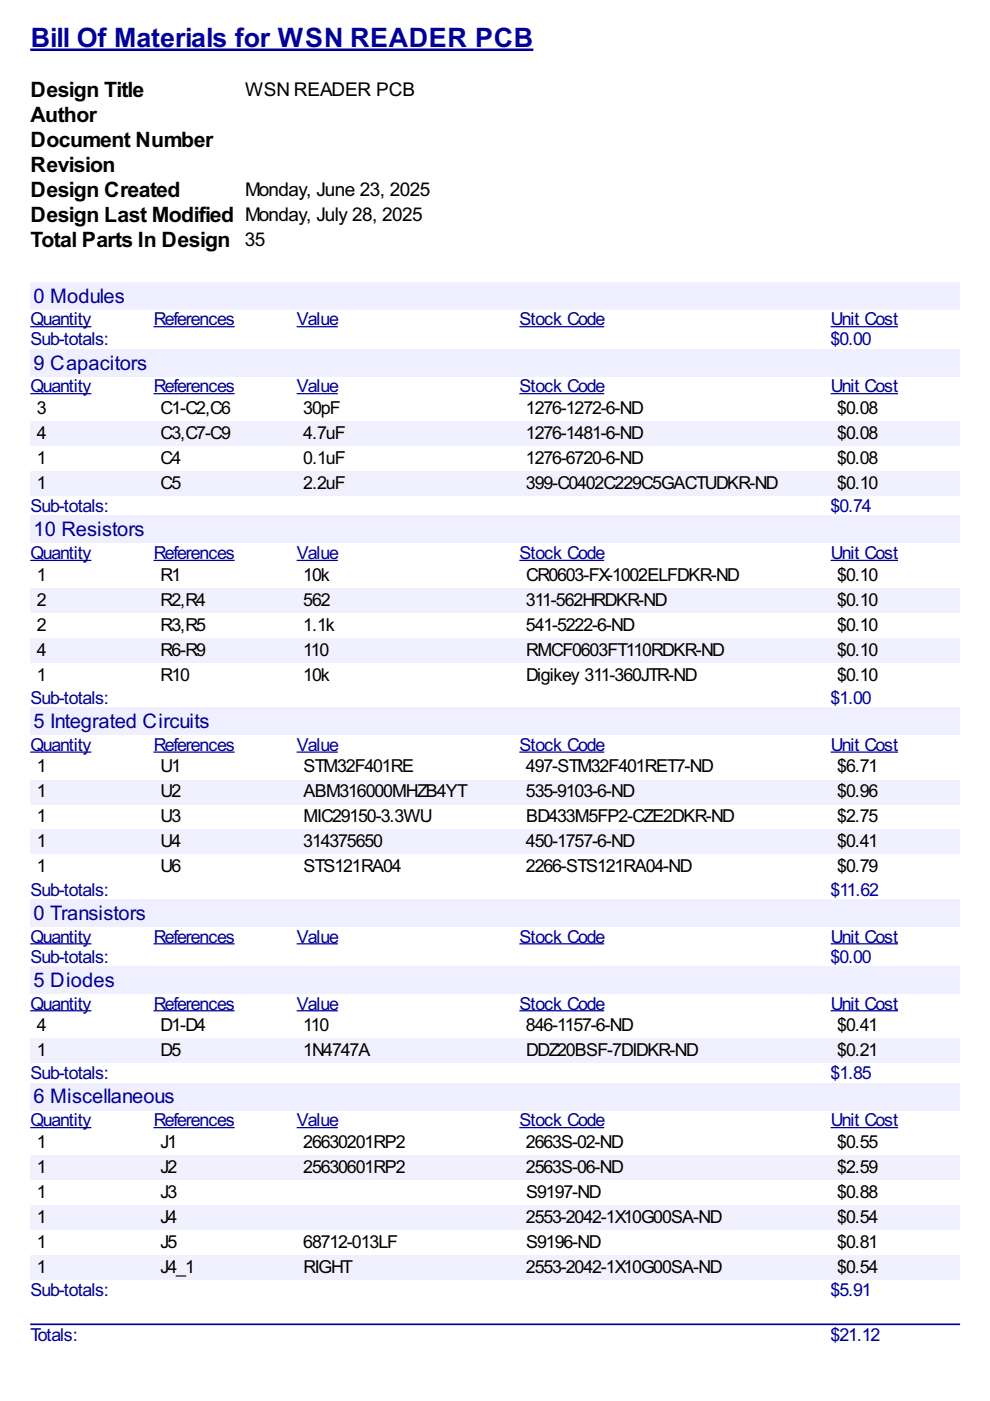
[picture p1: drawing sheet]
<svg xmlns="http://www.w3.org/2000/svg" width="210mm" height="297mm" viewBox="0 0 210 297" stroke-linecap="round" stroke-linejoin="round" font-family="sans-serif">
<defs><g id="words">
<text font-size="6.3" fill="#009" x="6.5" y="10">Bill Of Materials for WSN READER PCB</text>
<g font-size="5">
<text x="6.5" y="20.6">Design Title</text>
<text x="6.5" y="25.9">Author</text>
<text x="6.5" y="31.2">Document Number</text>
<text x="6.5" y="36.5">Revision</text>
<text x="6.5" y="41.8">Design Created</text>
<text x="6.5" y="47.1">Design Last Modified Monday, July 28, 2025</text>
<text x="6.5" y="52.3">Total Parts In Design 35</text>
</g>
<g font-size="4.8" fill="#009">
<text x="7.1" y="64.2">0 Modules</text>
<text x="7.1" y="78.3">9 Capacitors</text>
<text x="7.1" y="113.7">10 Resistors</text>
<text x="7.1" y="154.3">5 Integrated Circuits</text>
<text x="7.1" y="195">0 Transistors</text>
<text x="7.1" y="209.2">5 Diodes</text>
<text x="7.1" y="234">6 Miscellaneous</text>
</g>
<g font-size="4.5">
<text x="52" y="20.3">WSN READER PCB</text>
<text x="52" y="41.5">Monday, June 23, 2025</text>
</g>
<g font-size="4.2" fill="#009">
<text x="6.5" y="69">Quantity</text>
<text x="32.6" y="69">References</text>
<text x="63" y="69">Value</text>
<text x="110.2" y="69">Stock Code</text>
<text x="176.2" y="69">Unit Cost</text>
<text x="6.5" y="73.2">Sub-totals:</text>
<text x="176.1" y="73.2">$0.00</text>
<text x="6.5" y="83.2">Quantity</text>
<text x="32.6" y="83.2">References</text>
<text x="63" y="83.2">Value</text>
<text x="110.2" y="83.2">Stock Code</text>
<text x="176.2" y="83.2">Unit Cost</text>
<text x="6.5" y="108.6">Sub-totals:</text>
<text x="176.1" y="108.6">$0.74</text>
<text x="6.5" y="118.6">Quantity</text>
<text x="32.6" y="118.6">References</text>
<text x="63" y="118.6">Value</text>
<text x="110.2" y="118.6">Stock Code</text>
<text x="176.2" y="118.6">Unit Cost</text>
<text x="6.5" y="149.2">Sub-totals:</text>
<text x="176.1" y="149.2">$1.00</text>
<text x="6.5" y="159.2">Quantity</text>
<text x="32.6" y="159.2">References</text>
<text x="63" y="159.2">Value</text>
<text x="110.2" y="159.2">Stock Code</text>
<text x="176.2" y="159.2">Unit Cost</text>
<text x="6.5" y="189.9">Sub-totals:</text>
<text x="176.1" y="189.9">$11.62</text>
<text x="6.5" y="199.8">Quantity</text>
<text x="32.6" y="199.8">References</text>
<text x="63" y="199.8">Value</text>
<text x="110.2" y="199.8">Stock Code</text>
<text x="176.2" y="199.8">Unit Cost</text>
<text x="6.5" y="204.1">Sub-totals:</text>
<text x="176.1" y="204.1">$0.00</text>
<text x="6.5" y="214">Quantity</text>
<text x="32.6" y="214">References</text>
<text x="63" y="214">Value</text>
<text x="110.2" y="214">Stock Code</text>
<text x="176.2" y="214">Unit Cost</text>
<text x="6.5" y="228.8">Sub-totals:</text>
<text x="176.1" y="228.8">$1.85</text>
<text x="6.5" y="238.8">Quantity</text>
<text x="32.6" y="238.8">References</text>
<text x="63" y="238.8">Value</text>
<text x="110.2" y="238.8">Stock Code</text>
<text x="176.2" y="238.8">Unit Cost</text>
<text x="6.5" y="274.8">Sub-totals:</text>
<text x="176.1" y="274.8">$5.91</text>
<text x="6.5" y="284.4">Totals:</text>
<text x="176.1" y="284.4">$21.12</text>
</g>
<g font-size="4.2">
<text x="7.8" y="87.8">3</text>
<text x="34" y="87.8">C1-C2,C6</text>
<text x="64.3" y="87.8">30pF</text>
<text x="111.5" y="87.8">1276-1272-6-ND</text>
<text x="177.5" y="87.8">$0.08</text>
<text x="7.8" y="93.1">4</text>
<text x="34" y="93.1">C3,C7-C9</text>
<text x="64.3" y="93.1">4.7uF</text>
<text x="111.5" y="93.1">1276-1481-6-ND</text>
<text x="177.5" y="93.1">$0.08</text>
<text x="7.8" y="98.4">1</text>
<text x="34" y="98.4">C4</text>
<text x="64.3" y="98.4">0.1uF</text>
<text x="111.5" y="98.4">1276-6720-6-ND</text>
<text x="177.5" y="98.4">$0.08</text>
<text x="7.8" y="103.7">1</text>
<text x="34" y="103.7">C5</text>
<text x="64.3" y="103.7">2.2uF</text>
<text x="111.5" y="103.7">399-C0402C229C5GACTUDKR-ND</text>
<text x="177.5" y="103.7">$0.10</text>
<text x="7.8" y="123.1">1</text>
<text x="34" y="123.1">R1</text>
<text x="64.3" y="123.1">10k</text>
<text x="111.6" y="123.1">CR0603-FX-1002ELFDKR-ND</text>
<text x="177.5" y="123.1">$0.10</text>
<text x="7.8" y="128.4">2</text>
<text x="34" y="128.4">R2,R4</text>
<text x="64.3" y="128.4">562</text>
<text x="111.5" y="128.4">311-562HRDKR-ND</text>
<text x="177.5" y="128.4">$0.10</text>
<text x="7.8" y="133.7">2</text>
<text x="34" y="133.7">R3,R5</text>
<text x="64.3" y="133.7">1.1k</text>
<text x="111.5" y="133.7">541-5222-6-ND</text>
<text x="177.5" y="133.7">$0.10</text>
<text x="7.8" y="139">4</text>
<text x="34" y="139">R6-R9</text>
<text x="64.3" y="139">110</text>
<text x="111.6" y="139">RMCF0603FT110RDKR-ND</text>
<text x="177.5" y="139">$0.10</text>
<text x="7.8" y="144.3">1</text>
<text x="34" y="144.3">R10</text>
<text x="64.3" y="144.3">10k</text>
<text x="111.6" y="144.3">Digikey 311-360JTR-ND</text>
<text x="177.5" y="144.3">$0.10</text>
<text x="7.8" y="163.8">1</text>
<text x="34" y="163.8">U1</text>
<text x="64.4" y="163.8">STM32F401RE</text>
<text x="111.5" y="163.8">497-STM32F401RET7-ND</text>
<text x="177.5" y="163.8">$6.71</text>
<text x="7.8" y="169.1">1</text>
<text x="34" y="169.1">U2</text>
<text x="64.4" y="169.1">ABM316000MHZB4YT</text>
<text x="111.5" y="169.1">535-9103-6-ND</text>
<text x="177.5" y="169.1">$0.96</text>
<text x="7.8" y="174.4">1</text>
<text x="7.8" y="179.7">1</text>
<text x="34" y="174.4">U3</text>
<text x="34" y="179.7">U4</text>
<text x="64.3" y="179.7">314375650</text>
<text x="64.4" y="174.4">MIC29150-3.3WU</text>
<text x="111.5" y="179.7">450-1757-6-ND</text>
<text x="111.6" y="174.4">BD433M5FP2-CZE2DKR-ND</text>
<text x="177.5" y="174.4">$2.75</text>
<text x="177.5" y="179.7">$0.41</text>
<text x="7.8" y="184.9">1</text>
<text x="34" y="184.9">U6</text>
<text x="64.4" y="184.9">STS121RA04</text>
<text x="111.5" y="184.9">2266-STS121RA04-ND</text>
<text x="177.5" y="184.9">$0.79</text>
<text x="7.8" y="218.6">4</text>
<text x="34" y="218.6">D1-D4</text>
<text x="64.3" y="218.6">110</text>
<text x="111.5" y="218.6">846-1157-6-ND</text>
<text x="177.5" y="218.6">$0.41</text>
<text x="7.8" y="223.9">1</text>
<text x="34" y="223.9">D5</text>
<text x="64.3" y="223.9">1N4747A</text>
<text x="111.6" y="223.9">DDZ20BSF-7DIDKR-ND</text>
<text x="177.5" y="223.9">$0.21</text>
<text x="7.8" y="243.4">1</text>
<text x="34" y="243.4">J1</text>
<text x="64.3" y="243.4">26630201RP2</text>
<text x="111.5" y="243.4">2663S-02-ND</text>
<text x="177.5" y="243.4">$0.55</text>
<text x="7.8" y="248.7">1</text>
<text x="34" y="248.7">J2</text>
<text x="64.3" y="248.7">25630601RP2</text>
<text x="111.5" y="248.7">2563S-06-ND</text>
<text x="177.5" y="248.7">$2.59</text>
<text x="7.8" y="254">1</text>
<text x="34" y="254">J3</text>
<text x="111.6" y="254">S9197-ND</text>
<text x="177.5" y="254">$0.88</text>
<text x="7.8" y="259.3">1</text>
<text x="34" y="259.3">J4</text>
<text x="111.5" y="259.3">2553-2042-1X10G00SA-ND</text>
<text x="177.5" y="259.3">$0.54</text>
<text x="7.8" y="264.6">1</text>
<text x="7.8" y="269.8">1</text>
<text x="34" y="264.6">J5</text>
<text x="34" y="269.8">J4_1</text>
<text x="64.3" y="264.6">68712-013LF</text>
<text x="64.4" y="269.8">RIGHT</text>
<text x="111.5" y="269.8">2553-2042-1X10G00SA-ND</text>
<text x="111.6" y="264.6">S9196-ND</text>
<text x="177.5" y="264.6">$0.81</text>
<text x="177.5" y="269.8">$0.54</text>
</g>
</g></defs>
<path d="M6.4 10.6h106.7" fill="none" stroke="#009" stroke-width=".53"/>
<g fill="#efefff">
<path d="M6.4 59.8h197.2v5.8h-197.2z"/>
<path d="M6.9 60h19.3v4.8h-19.3z"/>
</g>
<path d="M6.4 69.3h13M32.5 69.3h17.2M62.9 69.3h8.7M110.1 69.3h18M176.1 69.3h14.3" fill="none" stroke="#009" stroke-width=".26"/>
<g fill="#efefff">
<path d="M6.4 74h197.2v5.8h-197.2z"/>
<path d="M6.9 74.3h24.1v4.8h-24.1z"/>
</g>
<path d="M6.4 83.5h13M32.5 83.5h17.2M62.9 83.5h8.7M110.1 83.5h18M176.1 83.5h14.3" fill="none" stroke="#009" stroke-width=".26"/>
<g fill="#f0f0fe">
<path d="M6.4 89.3h26.1v5.3h-26.1z"/>
<path d="M7.7 89.4h1.8v4.2h-1.8z"/>
<path d="M32.5 89.3h30.4v5.3h-30.4z"/>
<path d="M33.9 89.4h14.8v4.2h-14.8z"/>
<path d="M62.9 89.3h47.2v5.3h-47.2z"/>
<path d="M64.1 89.4h8.7v4.2h-8.7z"/>
<path d="M110.1 89.3h66v5.3h-66z"/>
<path d="M111.4 89.4h24.6v4.2h-24.6z"/>
<path d="M176.1 89.3h27.5v5.3h-27.5z"/>
<path d="M177.3 89.4h8.5v4.2h-8.5z"/>
<path d="M6.4 99.9h26.1v5.3h-26.1z"/>
<path d="M7.7 100h1.8v4.2h-1.8z"/>
<path d="M32.5 99.9h30.4v5.3h-30.4z"/>
<path d="M33.9 100h4.2v4.2h-4.2z"/>
<path d="M62.9 99.9h47.2v5.3h-47.2z"/>
<path d="M64.1 100h8.7v4.2h-8.7z"/>
<path d="M110.1 99.9h66v5.3h-66z"/>
<path d="M111.4 100h53.2v4.2h-53.2z"/>
<path d="M176.1 99.9h27.5v5.3h-27.5z"/>
<path d="M177.3 100h8.5v4.2h-8.5z"/>
</g>
<g fill="#efefff">
<path d="M6.4 109.4h197.2v5.7h-197.2z"/>
<path d="M6.9 109.5h23.5v4.8h-23.5z"/>
</g>
<path d="M6.4 118.8h13M32.5 118.8h17.2M62.9 118.8h8.7M110.1 118.8h18M176.1 118.8h14.3" fill="none" stroke="#009" stroke-width=".26"/>
<g fill="#f0f0fe">
<path d="M6.4 124.6h26.1v5.3h-26.1z"/>
<path d="M7.7 124.8h1.8v4.3h-1.8z"/>
<path d="M32.5 124.6h30.4v5.3h-30.4z"/>
<path d="M33.9 124.8h9.5v4.3h-9.5z"/>
<path d="M62.9 124.6h47.2v5.3h-47.2z"/>
<path d="M64.1 124.8h5.5v4.3h-5.5z"/>
<path d="M110.1 124.6h66v5.3h-66z"/>
<path d="M111.4 124.8h29.7v4.3h-29.7z"/>
<path d="M176.1 124.6h27.5v5.3h-27.5z"/>
<path d="M177.3 124.8h8.5v4.3h-8.5z"/>
<path d="M6.4 135.2h26.1v5.3h-26.1z"/>
<path d="M7.7 135.4h1.8v4.3h-1.8z"/>
<path d="M32.5 135.2h30.4v5.3h-30.4z"/>
<path d="M33.9 135.4h9.5v4.3h-9.5z"/>
<path d="M62.9 135.2h47.2v5.3h-47.2z"/>
<path d="M64.1 135.4h5.2v4.3h-5.2z"/>
<path d="M110.1 135.2h66v5.3h-66z"/>
<path d="M111.4 135.4h41.8v4.3h-41.8z"/>
<path d="M176.1 135.2h27.5v5.3h-27.5z"/>
<path d="M177.3 135.4h8.5v4.3h-8.5z"/>
</g>
<g fill="#efefff">
<path d="M6.4 150h197.2v5.8h-197.2z"/>
<path d="M6.9 150.2h37.3v4.8h-37.3z"/>
</g>
<path d="M6.4 159.5h13M32.5 159.5h17.2M62.9 159.5h8.7M110.1 159.5h18M176.1 159.5h14.3" fill="none" stroke="#009" stroke-width=".26"/>
<g fill="#f0f0fe">
<path d="M6.4 165.3h26.1v5.3h-26.1z"/>
<path d="M7.7 165.6h1.8v4.2h-1.8z"/>
<path d="M32.5 165.3h30.4v5.3h-30.4z"/>
<path d="M33.9 165.6h4.2v4.2h-4.2z"/>
<path d="M62.9 165.3h47.2v5.3h-47.2z"/>
<path d="M64.1 165.6h34.4v4.2h-34.4z"/>
<path d="M110.1 165.3h66v5.3h-66z"/>
<path d="M111.4 165.6h22.8v4.2h-22.8z"/>
<path d="M176.1 165.3h27.5v5.3h-27.5z"/>
<path d="M177.3 165.6h8.5v4.2h-8.5z"/>
<path d="M6.4 175.9h26.1v5.3h-26.1z"/>
<path d="M7.7 176.2h1.8v4.2h-1.8z"/>
<path d="M32.5 175.9h30.4v5.3h-30.4z"/>
<path d="M33.9 176.2h4.2v4.2h-4.2z"/>
<path d="M62.9 175.9h47.2v5.3h-47.2z"/>
<path d="M64.1 176.2h16.6v4.2h-16.6z"/>
<path d="M110.1 175.9h66v5.3h-66z"/>
<path d="M111.4 176.2h22.8v4.2h-22.8z"/>
<path d="M176.1 175.9h27.5v5.3h-27.5z"/>
<path d="M177.3 176.2h8.5v4.2h-8.5z"/>
</g>
<g fill="#efefff">
<path d="M6.4 190.7h197.2v5.7h-197.2z"/>
<path d="M6.9 191h23.8v4.7h-23.8z"/>
</g>
<path d="M6.4 200.1h13M32.5 200.1h17.2M62.9 200.1h8.7M110.1 200.1h18M176.1 200.1h14.3" fill="none" stroke="#009" stroke-width=".26"/>
<g fill="#efefff">
<path d="M6.4 204.9h197.2v5.7h-197.2z"/>
<path d="M6.9 205h17.2v4.7h-17.2z"/>
</g>
<path d="M6.4 214.3h13M32.5 214.3h17.2M62.9 214.3h8.7M110.1 214.3h18M176.1 214.3h14.3" fill="none" stroke="#009" stroke-width=".26"/>
<g fill="#f0f0fe">
<path d="M6.4 220.1h26.1v5.3h-26.1z"/>
<path d="M7.7 220.3h1.8v4.3h-1.8z"/>
<path d="M32.5 220.1h30.4v5.3h-30.4z"/>
<path d="M33.9 220.3h4.2v4.3h-4.2z"/>
<path d="M62.9 220.1h47.2v5.3h-47.2z"/>
<path d="M64.1 220.3h14v4.3h-14z"/>
<path d="M110.1 220.1h66v5.3h-66z"/>
<path d="M111.4 220.3h36.3v4.3h-36.3z"/>
<path d="M176.1 220.1h27.5v5.3h-27.5z"/>
<path d="M177.3 220.3h8.5v4.3h-8.5z"/>
</g>
<g fill="#efefff">
<path d="M6.4 229.6h197.2v5.8h-197.2z"/>
<path d="M6.9 229.8h29.9v4.8h-29.9z"/>
</g>
<path d="M6.4 239.1h13M32.5 239.1h17.2M62.9 239.1h8.7M110.1 239.1h18M176.1 239.1h14.3" fill="none" stroke="#009" stroke-width=".26"/>
<g fill="#f0f0fe">
<path d="M6.4 244.9h26.1v5.3h-26.1z"/>
<path d="M7.7 245.2h1.8v4.2h-1.8z"/>
<path d="M32.5 244.9h30.4v5.3h-30.4z"/>
<path d="M33.9 245.2h3.4v4.2h-3.4z"/>
<path d="M62.9 244.9h47.2v5.3h-47.2z"/>
<path d="M64.1 245.2h21.4v4.2h-21.4z"/>
<path d="M110.1 244.9h66v5.3h-66z"/>
<path d="M111.4 245.2h20.4v4.2h-20.4z"/>
<path d="M176.1 244.9h27.5v5.3h-27.5z"/>
<path d="M177.3 245.2h8.5v4.2h-8.5z"/>
<path d="M6.4 255.5h26.1v5.3h-26.1z"/>
<path d="M7.7 255.8h1.8v4.2h-1.8z"/>
<path d="M32.5 255.5h30.4v5.3h-30.4z"/>
<path d="M33.9 255.8h3.4v4.2h-3.4z"/>
<path d="M62.9 255.5h47.2v5.3h-47.2z"/>
<path d="M110.1 255.5h66v5.3h-66z"/>
<path d="M111.4 255.8h41.3v4.2h-41.3z"/>
<path d="M176.1 255.5h27.5v5.3h-27.5z"/>
<path d="M177.3 255.8h8.5v4.2h-8.5z"/>
<path d="M6.4 266.1h26.1v5.2h-26.1z"/>
<path d="M7.7 266.3h1.8v4.3h-1.8z"/>
<path d="M32.5 266.1h30.4v5.2h-30.4z"/>
<path d="M33.9 266.3h7.1v4.3h-7.1z"/>
<path d="M62.9 266.1h47.2v5.2h-47.2z"/>
<path d="M64.1 266.3h10v4.3h-10z"/>
<path d="M110.1 266.1h66v5.2h-66z"/>
<path d="M111.4 266.3h41.3v4.3h-41.3z"/>
<path d="M176.1 266.1h27.5v5.2h-27.5z"/>
<path d="M177.3 266.3h8.5v4.3h-8.5z"/>
</g>
<path d="M6.6 280.8h196.8" fill="none" stroke="#009" stroke-width=".35"/>
<use href="#words"/>
</svg>
